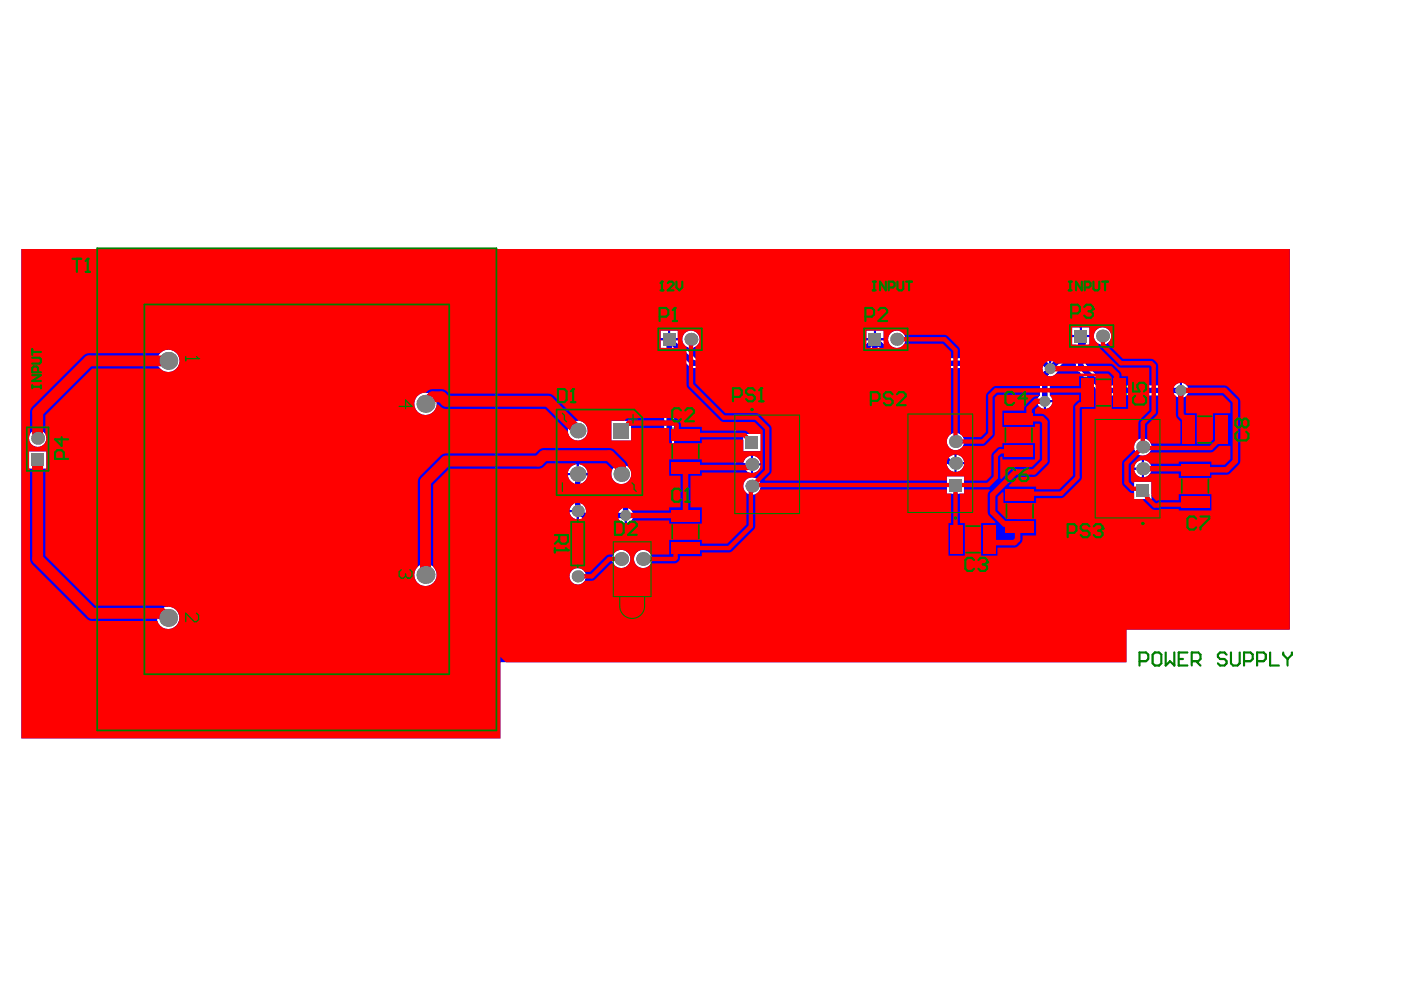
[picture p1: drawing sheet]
<svg xmlns="http://www.w3.org/2000/svg" width="297mm" height="210mm" viewBox="0 0 297 210" stroke-linecap="round" stroke-linejoin="round" font-family="sans-serif">
<g fill="none" stroke="#008000" stroke-width=".21">
<path d="M142.2 90.8h6.3v9.8h-6.3zM144.4 95.7h1.9M145.3 94.8v1.8M155.3 87.6h14.7v21.7h-14.7zM192 87.3h14.7v21.8h-14.7zM212.8 87.3h6.4v9.8h-6.4zM215.1 92.2h1.8M216 91.3v1.8M229.1 80.1h9.8v6.3h-9.8zM231.7 88.5h14.7v21.8h-14.7zM233.1 83.2h1.8M234 82.3v1.8"/>
<path d="M250.2 98.2h6.4v9.8h-6.4zM250.5 87.9h9.9v6.4h-9.9zM254.5 91.1h1.9M255.5 90.2v1.8M142.2 107.8h6.3v9.8h-6.3zM144.4 112.7h1.9M145.3 111.8v1.9M201.4 111.2h9.8v6.3h-9.8zM205.4 114.4h1.8M206.3 113.5v1.8M213 103.5h6.4v9.8h-6.4zM215.3 108.4h1.8"/>
<path d="M216.2 107.4v1.9M252.5 103.1h1.8M253.4 102.1v1.9"/>
</g>
<path d="M118 86.8h18.2v18.2h-18.2zM142.3 91.3h6.1v8.7h-6.1zM212.9 87.9h6.2v8.7h-6.2zM229.6 80.1h8.7v6.2h-8.7zM250.3 98.7h6.2v8.7h-6.2zM251.1 88h8.7v6.2h-8.7zM142.3 108.4h6.1v8.7h-6.1zM201.9 111.3h8.7v6.1h-8.7zM213.1 104h6.2v8.7h-6.2z" fill="none" stroke="#800080" stroke-width=".21"/>
<path d="M155.8 88h13.7v20.9h-13.7zM192.5 87.8h13.7v20.9h-13.7zM232.2 88.9h13.7v20.9h-13.7z" fill="none" stroke="#800080" stroke-width=".23"/>
<g fill="none" stroke="#800080" stroke-width=".36">
<circle cx="159.4" cy="86.8" r=".18"/>
<circle cx="202.6" cy="109.8" r=".18"/>
<circle cx="242.3" cy="111" r=".18"/>
</g>
<path d="M4.5 52.8h269v80.7h-34.7v6.9h-132.7v16.2h-101.6zM229.4 69.4v1.6h1.6v-1.6zM227.3 69.4v1.6h1.6v-1.6zM185.7 70.1v1.6h1.6v-1.6zM183.7 70.1v1.6h1.6v-1.6zM142.1 70.1v1.6h1.6v-1.6zM140.1 70.1v1.6h1.5v-1.6zM231.9 71.2a1.85 1.85 0 0 0 3.7 0 1.85 1.85 0 0 0-3.7 0zM188.3 71.9a1.85 1.85 0 0 0 3.7 0 1.85 1.85 0 0 0-3.7 0zM144.7 71.9a1.84 1.84 0 0 0 3.6 0 1.84 1.84 0 0 0-3.6 0zM140.1 72.2v1.6h.7v21.2l-8.9 8.9-.3 .8v3.4l-.2 .1h-7.2a1.59 1.59 0 0 0-.7-1.2v-4.6a2.02 2.02 0 0 0 1.1-1.6h-2.1v-.3v.3h-2.1a2.02 2.02 0 0 0 1 1.6v4.6l-.4 .5-.2 .6h1.7v.3h.2v1.7l.3-.1 .8 .3h7.6l.4 .4 .6 .2v-1.6h.2v-.2h1.6l-.1-.6-.4-.4v-3l9.2-9.2v-21.1l.3-.1 3 3.1 .8 .3h33.4l.8-.3 3-3.1 .2 .1v20.4l.4 .8 2.5 2.5 .7 .3 12.9 .1a1.74 1.74 0 0 0 1.5 1.1v-3.6l-.9 .4-13-.1-1.9-1.9v-20l.2-.1 3 3.1 .8 .3h30.2l.3 .3-.6 .6v.4v4.5l-.4 .4-.2 .5h3.2l-.2-.5-.3-.4 .1-4.1a1.6 1.6 0 0 0 1.6-1.4h-1.6v-.2h-.3v-1.7l-.6-.5h-.4h-30.4l-3.7-3.8h-3.6l-3.7 3.8h-32.6l-3.7-3.8zM33.3 76.5a2.4 2.4 0 0 0 4.8 0 2.4 2.4 0 0 0-4.8 0zM250.6 81.2v1.3h1.4a1.56 1.56 0 0 0-1.4-1.3zM250.6 83v1.4a1.56 1.56 0 0 0 1.4-1.4zM227.3 71.5v1.6h.8v.5h-2l-.7 .4-2.5 2.4v1.5h1.5l2.2-2.1h1.5v1.9l.3 .7 5.4 5.4h15.4l.4 .4 .5 .2v-3.2l-.5 .2-.4 .3h-14.5l-4.5-4.4v-2.4a1.7 1.7 0 0 0 .5-1.8h.3v-1.6zM221.8 85.3v1.4a1.56 1.56 0 0 0 1.3-1.4zM219.9 85.3a1.56 1.56 0 0 0 1.4 1.4v-1.4zM87.8 85.6a2.4 2.4 0 0 0 4.8 0 2.4 2.4 0 0 0-4.8 0zM129.6 89.2v4.2h4.2v-4.2zM120.4 91.3a2.11 2.11 0 0 0 4.2 0 2.11 2.11 0 0 0-4.2 0zM6.1 92.9a1.85 1.85 0 0 0 3.7 0 1.85 1.85 0 0 0-3.7 0zM200.7 93.6a1.85 1.85 0 0 0 3.7 0 1.85 1.85 0 0 0-3.7 0zM157.6 92v3.7h3.7v-3.7zM240.4 94.8a1.85 1.85 0 0 0 3.7 0 1.85 1.85 0 0 0-3.7 0zM202.8 96.4v1.6h1.6a1.77 1.77 0 0 0-1.6-1.6zM159.7 96.6v1.6h1.5a1.78 1.78 0 0 0-1.5-1.6zM158.1 97.1l-.5 1.1h1.6v-1.6zM242.5 97.6v1.5h1.6a1.78 1.78 0 0 0-1.6-1.5zM241 98.1l-.5 1h1.6v-1.5zM6.2 95.7v3.7h3.6v-3.7zM202.8 98.5v1.5a1.77 1.77 0 0 0 1.6-1.5zM157.6 98.7a1.77 1.77 0 0 0 1.6 1.6v-1.6zM159.7 98.7v1.6a1.78 1.78 0 0 0 1.5-1.6zM122.7 98.4v1.9h1.9a2.04 2.04 0 0 0-1.9-1.9zM121 99l-.3 .5-.3 .8h1.9v-1.9l-.9 .3zM242.5 99.6v1.6a1.78 1.78 0 0 0 1.6-1.6zM240.5 99.6a1.78 1.78 0 0 0 1.6 1.6v-1.6zM129.6 100.5a2.11 2.11 0 0 0 4.2 0 2.11 2.11 0 0 0-4.2 0zM200.8 101v3.7h3.6v-3.7zM157.6 103.1a1.85 1.85 0 0 0 3.7 0 1.85 1.85 0 0 0-3.7 0zM240.5 102.2v3.6h3.6v-3.6zM120.8 108.6a1.68 1.68 0 0 0 1.5 1.5v-1.5zM132.9 109.5v1.4a1.56 1.56 0 0 0 1.3-1.4zM134.4 118.5a1.95 1.95 0 0 0 3.9 0 1.95 1.95 0 0 0-3.9 0zM129.8 118.5a1.95 1.95 0 0 0 3.9 0 1.95 1.95 0 0 0-3.9 0zM120.7 122.2a1.75 1.75 0 0 0 3.5 0 1.75 1.75 0 0 0-3.5 0zM87.8 121.9a2.4 2.4 0 0 0 4.8 0 2.4 2.4 0 0 0-4.8 0zM33.3 131a2.37 2.37 0 0 0 4.7 0 2.37 2.37 0 0 0-4.7 0z" fill="#00f"/>
<path d="M185.5 71.9v23.3l2.5 2.6h13.1l.2 .1h1l.3 .3M185.5 71.9l-5.1 5.1h-33.4l-5.1-5.1v23.6l-9.3 9.2v4.6h-8.8l-.9-.9h-.4v-7.9M185.5 71.9l5.1 5.1h30.8l1.3 1.2M222.7 78.2l-1.2 1.2v5.7M222.7 78.2l3.4-3.5h2.8l.7-.7v-2.3l-.5-.5v6.5l5.1 5.1h16.2" fill="none" stroke="#00f" stroke-width="1.2"/>
<g fill="#808080">
<circle cx="250.4" cy="82.8" r="1.15"/>
<circle cx="222.7" cy="78.2" r="1.15"/>
<circle cx="221.5" cy="85.1" r="1.15"/>
<circle cx="132.6" cy="109.3" r="1.15"/>
<circle cx="242.3" cy="94.8" r="1.37"/>
<circle cx="146.5" cy="71.9" r="1.36"/>
<circle cx="242.3" cy="99.4" r="1.37"/>
<circle cx="122.5" cy="91.3" r="1.63"/>
<circle cx="159.4" cy="98.5" r="1.37"/>
<circle cx="8" cy="92.9" r="1.36"/>
<circle cx="35.7" cy="131" r="1.89"/>
<circle cx="35.7" cy="76.5" r="1.89"/>
<circle cx="122.5" cy="122.2" r="1.27"/>
<circle cx="131.7" cy="118.5" r="1.45"/>
<circle cx="122.5" cy="108.4" r="1.27"/>
<circle cx="131.7" cy="100.5" r="1.63"/>
<circle cx="122.5" cy="100.5" r="1.63"/>
<circle cx="159.4" cy="103.1" r="1.37"/>
<circle cx="190.1" cy="71.9" r="1.36"/>
<circle cx="202.6" cy="93.6" r="1.37"/>
<circle cx="233.8" cy="71.2" r="1.36"/>
<circle cx="202.6" cy="98.2" r="1.37"/>
<circle cx="136.3" cy="118.5" r="1.45"/>
<circle cx="90.2" cy="121.9" r="1.89"/>
<circle cx="90.2" cy="85.6" r="1.89"/>
</g>
<g fill="#808080">
<path d="M240.9 102.6h2.8v2.8h-2.8z" fill-rule="evenodd"/>
<path d="M130.1 89.7h3.3v3.2h-3.3z" fill-rule="evenodd"/>
<path d="M140.5 70.6h2.7v2.7h-2.7z" fill-rule="evenodd"/>
<path d="M158.1 92.5h2.7v2.7h-2.7z" fill-rule="evenodd"/>
<path d="M184.1 70.6h2.8v2.7h-2.8z" fill-rule="evenodd"/>
<path d="M201.2 101.5h2.8v2.7h-2.8z" fill-rule="evenodd"/>
<path d="M227.8 69.9h2.7v2.7h-2.7z" fill-rule="evenodd"/>
<path d="M6.6 96.2h2.8v2.7h-2.8z" fill-rule="evenodd"/>
</g>
<g fill="#f00">
<path d="M219.4 86.8l.7-.6h.2a1.67 1.67 0 0 0 2.4 0 1.67 1.67 0 0 0 0-2.4v-.1h6.1v1.2a1.98 1.98 0 0 0-1.3 1.4v14.5l-2.9 2.9h-4.9v-.5h-5.7l-.1-.2 1.9-1.9 3.8-.1 2.9-2.8 .1-8.7a2.45 2.45 0 0 0-3.2-1.8z"/>
<path d="M251.4 84l.2-.2h7.6l1.7 1.7v2.1h-3.7v5.6l-.9 .9h-2.6v-6.5l-2.3-.1z"/>
<path d="M4.5 52.8h269v80.7h-34.7v6.9h-131.5l-1.2-1.1v17.3h-101.6zM227.3 69.4v3.7h3.7v-3.7zM183.7 70.1v3.7h3.6v-3.7zM140.1 70.1v3.7h3.6v-3.7zM6.8 86.2l-.4 .8v.4v4.7a1.83 1.83 0 0 0 1.6 2.7 1.83 1.83 0 0 0 1.6-2.7v-4l10-10h14.4a2.37 2.37 0 0 0 3.4 .1 2.37 2.37 0 0 0 0-3.4 2.37 2.37 0 0 0-3.4 .1h-15.1l-.8 .2zM88.5 83.9a2.37 2.37 0 0 0 .7 3.9 2.37 2.37 0 0 0 3.4-2h.3a2.07 2.07 0 0 0 1.7 .9h21l4.8 4.8a2.1 2.1 0 0 0 2.2 1.9 2.1 2.1 0 0 0 2-2 2.1 2.1 0 0 0-1.9-2.2l-5.3-5.3-.7-.4h-21.5a2.07 2.07 0 0 0-1.6-1h-1.9a2.14 2.14 0 0 0-1.5 .7l-.6 .1zM221.5 77a1.62 1.62 0 0 0 .1 2.4 1.62 1.62 0 0 0 2.3-.2h11l.8 .8v6.7h3.5v-6.9h-1.4v-.3a3.7 3.7 0 0 0-2-2.3l-12-.2a1.63 1.63 0 0 0-2.3 0zM129.6 89.2v4.2h4.2v-2.7h8.1v3.3h6.9v-.8h8.6l.2 .1v2.4h3.7v-3.7h-2.4l-.7-.6-.4-.1h-9v-.8h-4.4a1.34 1.34 0 0 0-.4-1.2l-.6-.6-.4-.1h-9.7l-.4 .1-.5 .5zM145.2 70.6a1.83 1.83 0 0 0 .4 2.9v8.1l.2 .7 7.3 7.1 6.9 .1 1.7 1.7v8.3l-1.8 1.8a1.84 1.84 0 0 0-2.1 .9 1.84 1.84 0 0 0 .5 2.3v6.7l-4.1 4.1h-5.4v-.8h-6.9v3.1h-3.9a1.93 1.93 0 0 0-2.9-.6 1.93 1.93 0 0 0 0 3 1.93 1.93 0 0 0 2.9-.5h5a1.31 1.31 0 0 0 1.2-1.6h4.6v-.8h5.8l.7-.2 4.8-4.9v-7.2l.6-.4 .4-.6h39.7v.9h.8v6.2h-.5v6.9h3.5v-6.9h-1.1v-6.2h.9v-.9h5.2l.3 .2-.4 .5-.1 .4 .1 4.1 1.5 1.7v.2h-3v6.9h3.5v-1.7h3.6a2.22 2.22 0 0 0 1.7-2.6h2.9v-3.4h-6.3l-1.9-1.9v-2.8l1-1.1 .3 .1v2.2h6.9v-1h5.3l.6-.3 3.5-3.4 .3-.7v-14.5h2.9v-6.9h-3.5v2h-17.7a3.2 3.2 0 0 0-2 1.8l-.1 8-1 1.1h-3.8l-.7-.7v-18.1l-2.9-2.8-8.9-.1a1.84 1.84 0 0 0-2.8-.5 1.84 1.84 0 0 0 0 2.8 1.84 1.84 0 0 0 2.8-.4h8.2l1.7 1.7v17.4a1.84 1.84 0 0 0-.3 2.9 1.84 1.84 0 0 0 2.9-.3l4.5-.1 1.9-1.8 .3-.7v-7.7l.6-.6h8.6l.1 .3-.9 .1-.4 .2-1.5 1.5-.2 .4-.1 .9h-4.6v3.4h6.9v-.7h1l.1 7.5-1.7 1.7-3.9 .1-2.7 2.5-.1-.3v-4.3l.2-.2 .2 .1v.5h6.9v-3.4h-6.9v.7h-.4a2.6 2.6 0 0 0-1.9 1.9v4.2l-1.1 1.1h-4.7v-.9h-3.6v.9h-38.6l-.1-.2 1.2-1.2 .3-.7-.1-9.3-2.8-2.8-6.9-.1-6.4-6.4v-7.7a1.84 1.84 0 0 0 .5-2.7 1.84 1.84 0 0 0-2.7-.2zM141.9 97.4v3.5h2.4v6.7h-2.4v.6h-8a1.62 1.62 0 0 0-2.4-.1 1.62 1.62 0 0 0 0 2.4 1.62 1.62 0 0 0 2.4-.1h8v.6h6.9v-3.4h-2.4v-6.7h2.4v-.7l9.9-.1a1.84 1.84 0 0 0 2.5-1 1.84 1.84 0 0 0-1.3-2.4 1.84 1.84 0 0 0-2.3 1.4h-8.8v-.7zM232.5 69.9a1.83 1.83 0 0 0 .4 3l.1 .6 .2 .4 4.1 4h6.4v9.1l-2.3 2.3v3.9a1.83 1.83 0 0 0-.9 2l-2.5 2.7-.1 4.5a3.4 3.4 0 0 0 1.8 2.1l.8 .1v1.2h1.8l.2 .4 1.6 1.6a1.92 1.92 0 0 0 2 .1h3.8v.3h6.9v-3.4h-6.9v1.2h-4.1l-.6 .2-1.1-1v-3h-3.6v.2l-.3 .1-.4-.5v-3.4l2-2.1a1.8 1.8 0 0 0 1.9-.6h13l.7-.2 1.1-1.2 2.4 .1v2.7l-1.3 1.2h-2.8v-.6h-6.9v.4h-6.1a1.84 1.84 0 0 0-2.7-.3 1.84 1.84 0 0 0 0 2.7 1.84 1.84 0 0 0 2.7-.3h6.1v.9h6.9v-.6l3.7-.1 2.4-2.4 .1-13.1-.3-.8-2.7-2.5-8.4-.1a1.62 1.62 0 0 0-2.4-.1 1.62 1.62 0 0 0 .1 2.4v4l.3 .7 .7 .7v4.7h-6.3l-.8-.9v-3.1l2.1-2.1 .2-.6v-9.9a1.9 1.9 0 0 0-1.4-1.4h-6l-3.2-3.2v-.3a1.83 1.83 0 0 0 .2-2.6 1.83 1.83 0 0 0-2.6-.1zM200.7 98.2a1.85 1.85 0 0 0 3.7 0 1.85 1.85 0 0 0-3.7 0zM89.1 101l-.5 .7v.4v18.1a2.37 2.37 0 0 0-.1 3.4 2.37 2.37 0 0 0 3.4 0 2.37 2.37 0 0 0-.1-3.4v-17.4l3.4-3.4h19a2.33 2.33 0 0 0 1.8-1.2h6.1v.3a2.11 2.11 0 0 0-1.4 3.2 2.11 2.11 0 0 0 3.5 0 2.11 2.11 0 0 0-1.3-3.2v-.3h5.6l1.3 1.4a2.12 2.12 0 0 0 .8 2.7 2.12 2.12 0 0 0 2.8-.5 2.12 2.12 0 0 0-.2-2.8l-.1-.5-.4-.7-2.4-2.3-.7-.5h-14.3a2.33 2.33 0 0 0-1.8 1.1l-19.4 .1-.7 .4zM120.7 108.4a1.75 1.75 0 0 0 3.5 0 1.75 1.75 0 0 0-3.5 0zM121.3 121a1.74 1.74 0 0 0 .1 2.6 1.74 1.74 0 0 0 2.6-.5h1.8l3.8-3.6h.4a1.93 1.93 0 0 0 3 .5 1.93 1.93 0 0 0 0-3 1.93 1.93 0 0 0-3 .6h-.8l-.7 .2-3.4 3.5h-1.1a1.74 1.74 0 0 0-2.7-.3zM6.2 95.7v3.7h.2v19.1l.2 .8 12.1 12.1 .8 .3h13.9a2.39 2.39 0 0 0 2.9 1.6 2.39 2.39 0 0 0 1.7-3 2.39 2.39 0 0 0-2.9-1.7l-.8-.2h-14.1l-10.6-10.6v-18.4h.2v-3.7z"/>
</g>
<path d="M222.7 78.2h12.7l1.3 1.3v3l.7 .7M133.3 89.7h9.7M159.4 98.5h-.4l-.7 .6h-13v10.2h-12.6M216 88.8h4.8l.7 .7v8.3l-2.3 2.3h-3.9l-4.8 4.8v3.7l2.5 2.5h2.5l.7 .7-.5 .5v2.1l-.6 .7h-4.7l-.7-.7M221.5 85.1h-1.8l-1.5 1.5v1.5l-.7 .7M252 91.1v-1.8l-1.6-1.3v-5.2h9.2l2.3 2.3v12.7l-1.8 1.8h-6.7l-.3-.2h-10.8M132.6 109.3h.1" fill="none" stroke="#f00" stroke-width="1.2"/>
<path d="M146.5 71.9v9.7l6.9 6.9h6.9l2.4 2.3v9l-3.5 3.5v8.3l-4.6 4.6h-10.6l-.8 .8v1.3l-.2 .2h-6.7M190.1 71.9h10.2l2.3 2.3v19.4h5.8l1.6-1.6v-8.1l1.1-1.1h19l.4 .4v1.8l-.8 .8h-.7l-.6 .5v14.9l-3.4 3.5h-8.6l-.2 .2M233.8 71.2l.1 2 3.8 3.8h6.4l.5 .5v9.9l-2.3 2.3v5.1M133.3 89.7l-1.6 1.6M143 89.7l.5 .4v1.3l.8 .8h13.5l1.6 1.6M216 95.7h-3.9l-1 .9v4.6l-1.6 1.6h-49.8M242.3 94.8l-3.5 3.4v4.2l1.3 1.2h1.8l1.3 1.3v.7l1.6 1.6h.8l.2-.2h7.1l.5-.5M258.9 91.1v1.7l-2.2 2.2h-14.2l-.2-.2M131.7 118.5h-2.5l-3.7 3.7h-3M202.6 102.8v11.3l.2 .3" fill="none" stroke="#f00" stroke-width=".92"/>
<path d="M8 92.9v.2" fill="none" stroke="#f00" stroke-width=".46"/>
<path d="M35.7 76.5h-16.8l-10.9 10.9v5.5M8 97.5v21l11.5 11.5h14.8l1 1h.4M90.2 85.6l1.5-1.5h1.9l1 1h21.7l6.2 6.2M131.7 100.5l-.2-.2v-1.3l-2.3-2.4h-13.9l-1.1 1.2h-19.6l-4.4 4.3v19.8" fill="none" stroke="#f00" stroke-width="2.3"/>
<g fill="#808080">
<circle cx="250.4" cy="82.8" r="1.15"/>
<circle cx="222.7" cy="78.2" r="1.15"/>
<circle cx="221.5" cy="85.1" r="1.15"/>
<circle cx="132.6" cy="109.3" r="1.15"/>
<circle cx="242.3" cy="94.8" r="1.37"/>
<circle cx="146.5" cy="71.9" r="1.36"/>
<circle cx="242.3" cy="99.4" r="1.37"/>
<circle cx="122.5" cy="91.3" r="1.63"/>
<circle cx="159.4" cy="98.5" r="1.37"/>
<circle cx="8" cy="92.9" r="1.36"/>
<circle cx="35.7" cy="131" r="1.89"/>
<circle cx="35.7" cy="76.5" r="1.89"/>
<circle cx="122.5" cy="122.2" r="1.27"/>
<circle cx="131.7" cy="118.5" r="1.45"/>
<circle cx="122.5" cy="108.4" r="1.27"/>
<circle cx="131.7" cy="100.5" r="1.63"/>
<circle cx="122.5" cy="100.5" r="1.63"/>
<circle cx="159.4" cy="103.1" r="1.37"/>
<circle cx="190.1" cy="71.9" r="1.36"/>
<circle cx="202.6" cy="93.6" r="1.37"/>
<circle cx="233.8" cy="71.2" r="1.36"/>
<circle cx="202.6" cy="98.2" r="1.37"/>
<circle cx="136.3" cy="118.5" r="1.45"/>
<circle cx="90.2" cy="121.9" r="1.89"/>
<circle cx="90.2" cy="85.6" r="1.89"/>
</g>
<g fill="#808080">
<path d="M240.9 102.6h2.8v2.8h-2.8z" fill-rule="evenodd"/>
<path d="M130.1 89.7h3.3v3.2h-3.3z" fill-rule="evenodd"/>
<path d="M140.5 70.6h2.7v2.7h-2.7z" fill-rule="evenodd"/>
<path d="M158.1 92.5h2.7v2.7h-2.7z" fill-rule="evenodd"/>
<path d="M184.1 70.6h2.8v2.7h-2.8z" fill-rule="evenodd"/>
<path d="M201.2 101.5h2.8v2.7h-2.8z" fill-rule="evenodd"/>
<path d="M227.8 69.9h2.7v2.7h-2.7z" fill-rule="evenodd"/>
<path d="M6.6 96.2h2.8v2.7h-2.8z" fill-rule="evenodd"/>
</g>
<g fill="#f00">
<path d="M142.3 114.9h6v2.6h-6z" fill-rule="evenodd"/>
<path d="M142.3 108h6v2.6h-6z" fill-rule="evenodd"/>
<path d="M142.3 91h6v2.5h-6z" fill-rule="evenodd"/>
<path d="M213.2 110.5h6v2.6h-6z" fill-rule="evenodd"/>
<path d="M213.2 103.6h6v2.6h-6z" fill-rule="evenodd"/>
<path d="M213 87.5h6v2.6h-6z" fill-rule="evenodd"/>
<path d="M213 94.4h6v2.6h-6z" fill-rule="evenodd"/>
<path d="M257.6 88.1h2.6v6h-2.6z" fill-rule="evenodd"/>
<path d="M142.3 97.9h6v2.5h-6z" fill-rule="evenodd"/>
<path d="M201.6 111.4h2.5v6h-2.5z" fill-rule="evenodd"/>
<path d="M229.3 80.2h2.5v6h-2.5z" fill-rule="evenodd"/>
<path d="M250.4 105.2h6v2.6h-6z" fill-rule="evenodd"/>
<path d="M250.7 88.1h2.6v6h-2.6z" fill-rule="evenodd"/>
<path d="M250.4 98.3h6v2.6h-6z" fill-rule="evenodd"/>
<path d="M208.5 111.4h2.5v6h-2.5z" fill-rule="evenodd"/>
<path d="M236.2 80.2h2.5v6h-2.5z" fill-rule="evenodd"/>
</g>
<g fill="none" stroke="#008000" stroke-width=".36">
<path d="M139.6 69.6h9.2v4.6h-9.2zM183.2 69.6h9.2v4.6h-9.2zM226.8 68.9h9.3v4.7h-9.3zM5.7 90.6h4.6v9.2h-4.6zM118 86.8h16.5l1.7 1.7v16.5h-18.2zM142.5 94.2v2.9M148.2 94.2v2.9M213.2 90.8v2.9M218.8 90.8v2.9M232.5 86h2.9M232.5 80.4h2.9M254 93.9h2.9"/>
<path d="M254 88.3h2.9M121.1 110.7h2.8v9.2h-2.8zM122.5 110.3v.4M122.5 119.9v.4M142.5 111.3v2.9M148.2 111.3v2.9M204.8 117.2h2.9M204.8 111.5h2.9M213.4 106.9v2.9M219 106.9v2.9M250.6 101.6v2.9M256.2 101.6v2.9"/>
</g>
<path d="M155.8 88h13.7v20.9h-13.7zM192.5 87.8h13.7v20.9h-13.7zM232.2 88.9h13.7v20.9h-13.7zM130 114.9h8v11.6h-8zM131.4 126.5v2M136.7 126.5v2" fill="none" stroke="#008000" stroke-width=".23"/>
<path d="M20.6 52.6h84.7v102.3h-84.7zM30.6 64.6h64.6v78.4h-64.6z" fill="none" stroke="#008000" stroke-width=".37"/>
<g fill="none" stroke="#008000" stroke-width=".27">
<path d="M39.4 75.6v.9M39.4 76h2.7M41.7 75.6l.4 .4M42.1 76h.1M84.6 86.2h2.8l-1.4-1.4v1.8M119.2 87.6l.5 .5v.9l.4 .4M119.2 102.4v1.8M134 102.4l.4 .4v.9l.5 .5M41.7 130l.4 .5v.9l-.4 .4h-.5l-1.8-1.8v1.8M85.1 120.8l-.5 .4v.9l.5 .5h.4l.5-.5M86 122.1l.4 .5M86 121.7v.4"/>
<path d="M86.4 122.6h.1M86.9 120.8l.5 .4v.9l-.5 .5h-.5"/>
</g>
<g fill="none" stroke="#008000" stroke-width=".46">
<path d="M6.8 74v1.2M6.8 75.9h1.6l.3 .3v.6l-.3 .3h-1.6M6.8 79.5h1.9l-1.9 1.3h1.9M6.8 74.6h1.9M8.1 78.9v-.9l-.3-.3h-.7l-.3 .3v.9h1.9M6.8 81.7v.6M6.8 82h1.9M8.7 81.7v.6M13.1 92.7v1.8l-1.4-1.4h2.8M13.5 97.3v-1.4l-.4-.4h-1l-.4 .4v1.4h2.8M144.4 104.1l-.5-.5h-.9l-.5 .5v1.8l.5 .5h.9l.5-.5M145.3 106.4h.9"/>
<path d="M145.8 103.6v2.8"/>
</g>
<circle cx="145.8" cy="103.6" r=".23" fill="#008000"/>
<path d="M139.8 67.1h1.4l.5-.4v-.9l-.5-.5h-1.4v2.8M142.6 68.1h.9M143.1 65.3v2.8M144.4 87l-.5-.4h-.9l-.5 .4v1.9l.5 .4h.9l.5-.4M145.3 87l.5-.4h.9l.4 .4v.5l-1.8 1.8h1.8M145.8 103.6l-.5 .5" fill="none" stroke="#008000" stroke-width=".46"/>
<circle cx="143.1" cy="65.3" r=".23" fill="#008000"/>
<path d="M143.1 65.3l-.5 .5M183.5 67.1h1.4l.4-.4v-.9l-.4-.5h-1.4v2.8M186.2 65.8l.5-.5h.9l.5 .5v.4l-1.9 1.9h1.9M227.1 66.4h1.4l.5-.4v-.9l-.5-.5h-1.4v2.8M229.9 65.1l.4-.5h1l.4 .5v.4M215.2 99.7l-.4-.5h-.9l-.5 .5v1.8l.5 .5h.9l.4-.5M218 99.2l-.9 .5-.9 .9M216.2 100.6h1.3l.5 .5v.4l-.5 .5h-.9l-.4-.5z" fill="none" stroke="#008000" stroke-width=".46"/>
<circle cx="231.7" cy="65.5" r=".23" fill="#008000"/>
<g fill="none" stroke="#008000" stroke-width=".46">
<path d="M226.6 59.7h.6M226.9 59.7v1.9M229.4 59.7v1.9l-1.3-1.9v1.9M231.8 59.7v1.6l.3 .3h.7l.3-.3v-1.6M233.7 59.7h1.2M234.3 59.7v1.9M226.6 61.6h.6M230 60.9h.9l.3-.3v-.6l-.3-.3h-.9v1.9M230.8 66h.5M231.3 66l.4 .4v.5l-.4 .5h-1l-.4-.5M231.7 65.5l-.4 .5M155.4 84.2h1.4l.5-.5v-.9l-.5-.5h-1.4v2.8"/>
<path d="M160 82.8l-.4-.5h-1l-.4 .5v.4l.4 .5h1l.4 .5v.4l-.4 .5h-1l-.4-.5M160.9 85.1h1M161.4 82.3v2.8M262.4 91.5l-.5 .5v.9l.5 .5h1.8l.5-.5v-.9l-.5-.5M263.3 89.2l-.5-.4h-.4l-.5 .4v1l.5 .4h.4l.5-.4M263.3 89.2l.5-.4h.4l.5 .4v1l-.5 .4h-.4l-.5-.4M263.3 89.2v1"/>
</g>
<circle cx="161.4" cy="82.3" r=".23" fill="#008000"/>
<path d="M161.4 82.3l-.5 .5M184.6 85h1.4l.5-.5v-.9l-.5-.5h-1.4v2.8M189.2 83.6l-.4-.5h-.9l-.5 .5v.5l.5 .4h.9l.4 .5v.4l-.4 .5h-.9l-.5-.5M190.2 83.6l.4-.5h1l.4 .5v.5l-1.8 1.8h1.8M215 83.6l-.5-.5h-.9l-.4 .5v1.8l.4 .5h.9l.5-.5M217.8 84.5h-1.9l1.4-1.4v2.8M226.4 113h1.4l.4-.5v-.9l-.4-.5h-1.4v2.8M231 111.6l-.5-.5h-.9l-.5 .5v.5l.5 .4h.9l.5 .5v.4l-.5 .5h-.9l-.5-.5M231.9 111.6l.5-.5h.9l.5 .5v.5" fill="none" stroke="#008000" stroke-width=".46"/>
<circle cx="233.8" cy="112.1" r=".23" fill="#008000"/>
<path d="M15.4 54.9h1.8M16.3 54.9v2.7M18.1 57.6h1M18.6 54.9v2.7M240.2 81.2v1.8h1.4l-.5-.9v-.5l.5-.4h.9l.5 .4v.9l-.5 .5M240.7 83.9l-.5 .5v.9l.5 .5h1.8l.5-.5v-.9l-.5-.5M232.8 112.5h.5M233.3 112.5l.5 .5v.4l-.5 .5h-.9l-.5-.5M233.8 112.1l-.5 .4" fill="none" stroke="#008000" stroke-width=".46"/>
<circle cx="18.6" cy="54.9" r=".23" fill="#008000"/>
<path d="M18.6 54.9l-.5 .4M185 59.7h.7M185.4 59.7v1.9M187.8 59.7v1.9l-1.2-1.9v1.9M190.3 59.7v1.6l.3 .3h.6l.3-.3v-1.6M192.1 59.7h1.3M192.7 59.7v1.9M185 61.6h.7M188.4 60.9h1l.3-.3v-.6l-.3-.3h-1v1.9M206.5 118.7l-.4-.4h-1l-.4 .4v1.9l.4 .4h1l.4-.4M207.4 118.7l.5-.4h.9l.5 .4v.5" fill="none" stroke="#008000" stroke-width=".46"/>
<path d="M133.3 88.8h1.8M134.2 87.9v1.8" fill="none" stroke="#008000" stroke-width=".27"/>
<circle cx="209.3" cy="119.2" r=".23" fill="#008000"/>
<path d="M117.6 113.4h2.8v1.4l-.5 .5h-.9l-.4-.5v-1.4M117.6 116.2v.9M117.6 116.7h2.8M118.6 114.4l-1 .9M208.4 119.7h.4M208.8 119.7l.5 .4v.5l-.5 .4h-.9l-.5-.4M209.3 119.2l-.5 .5M253.6 110l-.5-.5h-.9l-.4 .5v1.8l.4 .5h.9l.5-.5M254.5 109.5h1.9v.5l-1.9 1.8v.5" fill="none" stroke="#008000" stroke-width=".46"/>
<circle cx="120.4" cy="116.7" r=".23" fill="#008000"/>
<path d="M118.3 82.5h1.4l.4 .5v1.8l-.4 .5h-1.4zM121.1 85.3h.9M121.5 82.5v2.8M119.9 116.2l.5 .5M130.4 110.6h1.4l.4 .5v1.8l-.4 .5h-1.4zM133.2 111.1l.4-.5h.9l.5 .5v.4l-1.8 1.9h1.8" fill="none" stroke="#008000" stroke-width=".46"/>
<circle cx="121.5" cy="82.5" r=".23" fill="#008000"/>
<path d="M140.3 59.7v1.9M140 61.6h.6M121.5 82.5l-.4 .5" fill="none" stroke="#008000" stroke-width=".46"/>
<circle cx="140.3" cy="59.7" r=".23" fill="#008000"/>
<g fill="none" stroke="#008000" stroke-width=".46">
<path d="M140.3 59.7l-.3 .3M143.4 59.7v1.2l.6 .7 .6-.7v-1.2M141.6 60l.3-.3h.6l.3 .3v.3l-1.2 1.3h1.2M244.4 138.8l.4-.5h1l.4 .5v1.8l-.4 .5h-1l-.4-.5zM247.1 138.3v2.8l1-.9 .9 .9v-2.8M249.9 139.7h.9M251.8 138.3h-1.9v2.8h1.9M260.1 138.8l-.5-.5h-.9l-.5 .5v.5l.5 .4h.9l.5 .5v.4l-.5 .5h-.9l-.5-.5M261 138.3v2.3l.5 .5h.9l.4-.5v-2.3M269.3 138.3v2.8h1.8M272.1 138.3v.5l.9 .9M273 139.7v1.4"/>
<path d="M273.9 138.3v.5l-.9 .9M241.6 140.2h1.4l.5-.5v-.9l-.5-.5h-1.4v2.8M252.7 140.2h1.4l.4-.5v-.9l-.4-.5h-1.4v2.8M253.6 140.2l.9 .9M263.8 140.2h1.3l.5-.5v-.9l-.5-.5h-1.3v2.8M266.5 140.2h1.4l.5-.5v-.9l-.5-.5h-1.4v2.8"/>
</g>
<g fill="none" stroke="#008000" stroke-width=".36">
<circle cx="159.4" cy="86.8" r=".18"/>
<circle cx="202.6" cy="109.8" r=".18"/>
<circle cx="242.3" cy="111" r=".18"/>
</g>
<path d="M131.4 128.5a2.64 2.64 0 0 0 2.6 2.6 2.64 2.64 0 0 0 2.7-2.6" fill="none" stroke="#008000" stroke-width=".23"/>
</svg>
